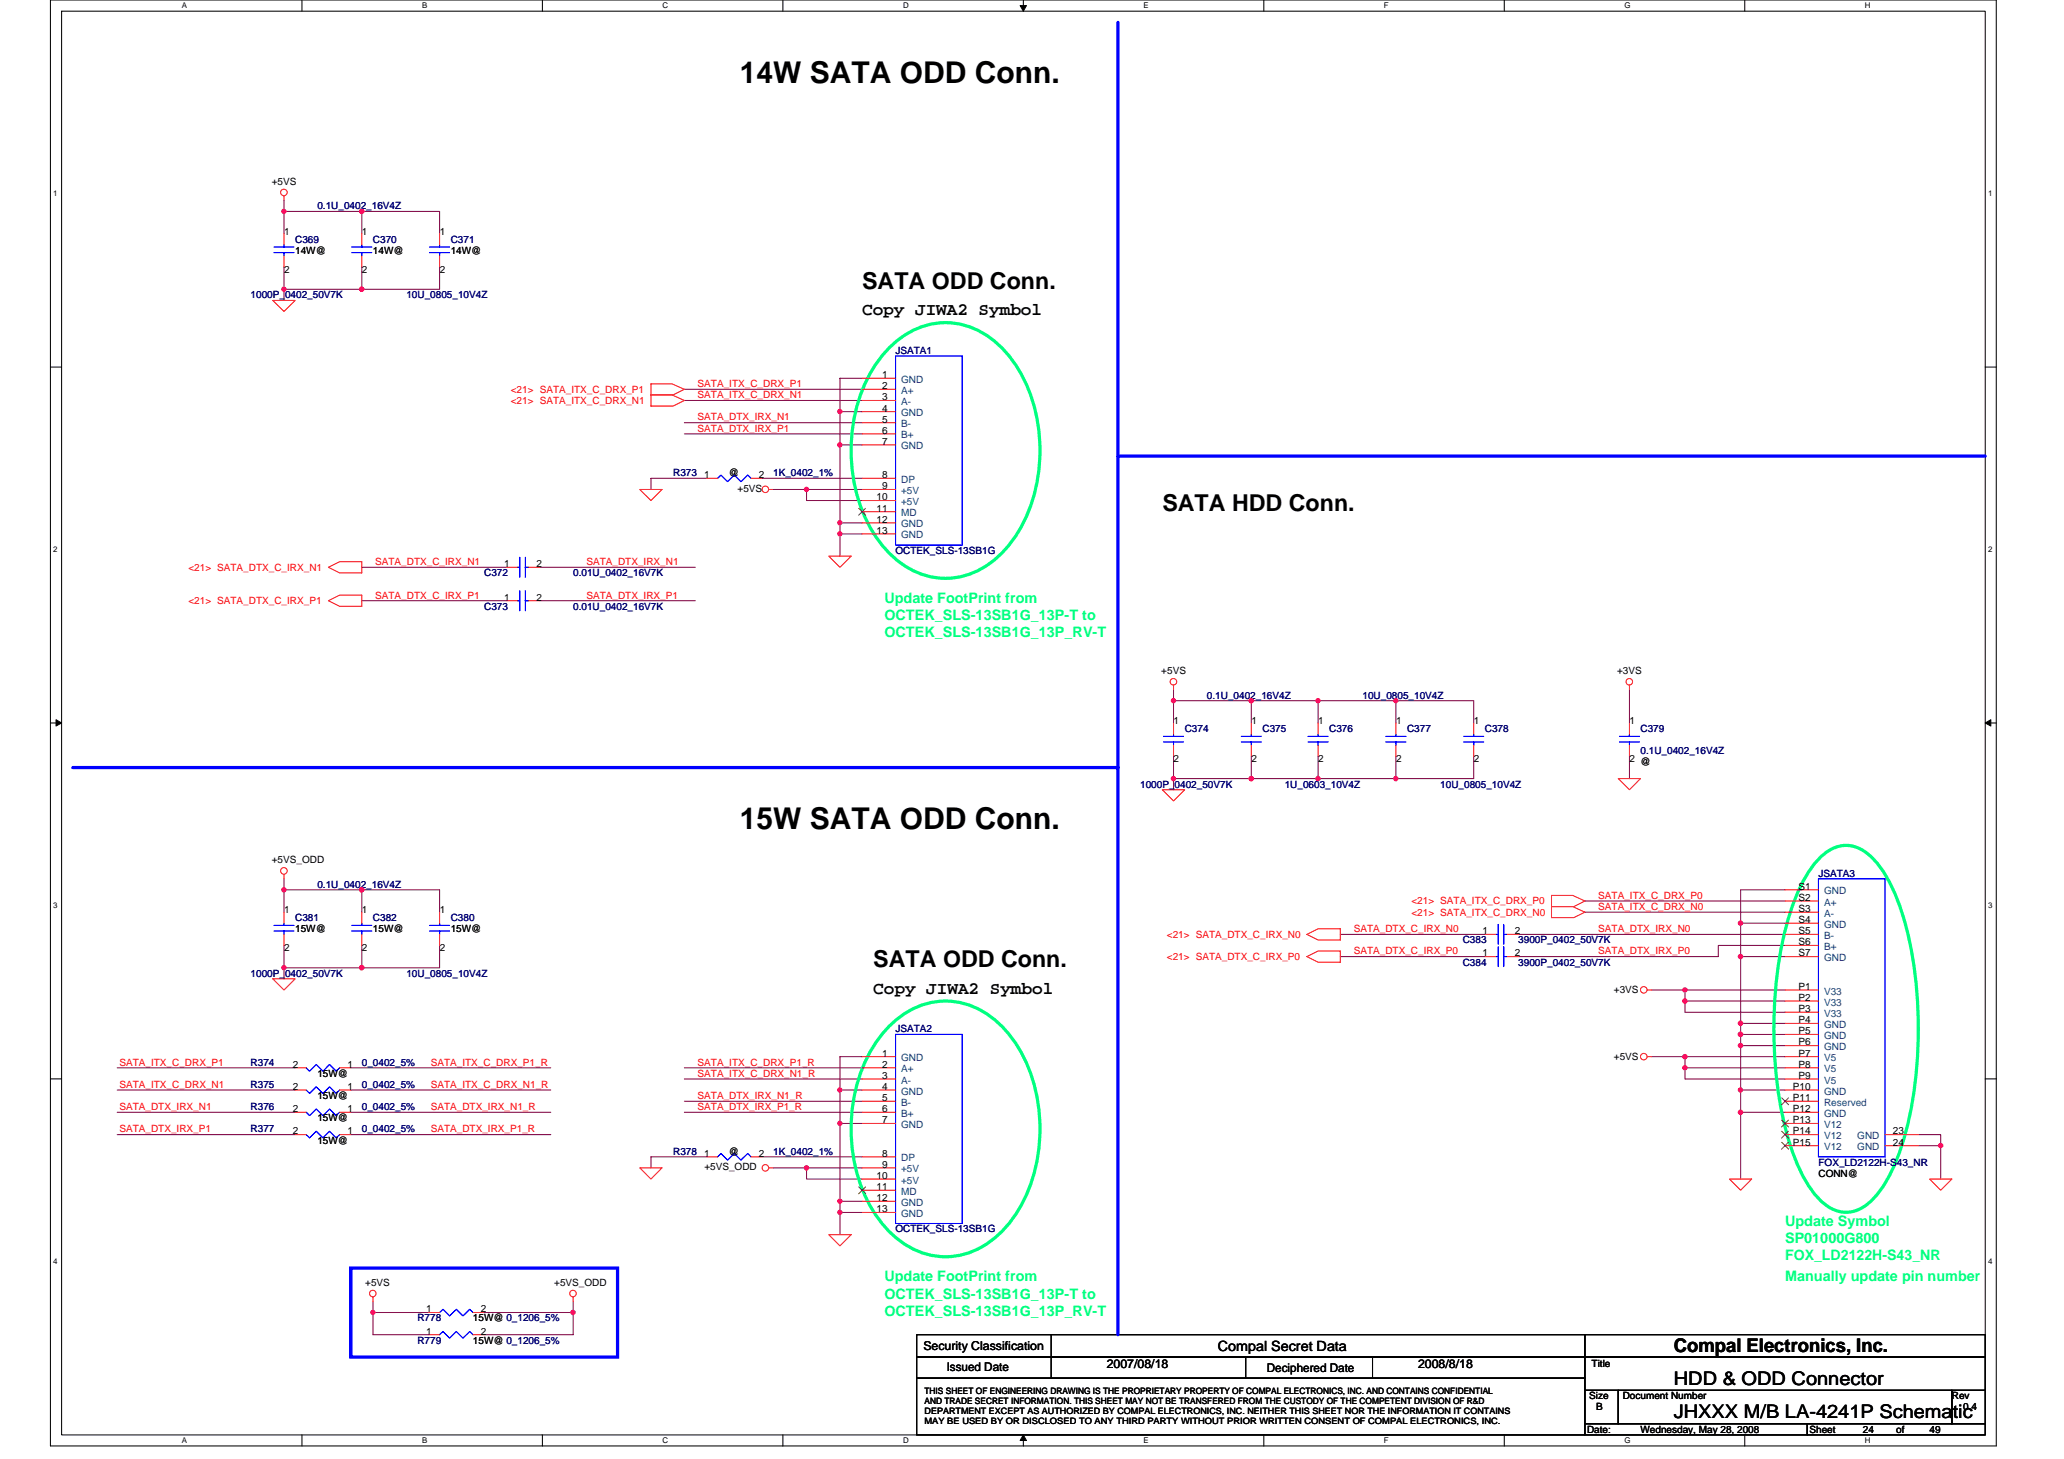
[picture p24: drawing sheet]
<svg xmlns="http://www.w3.org/2000/svg" width="297mm" height="210mm" viewBox="0 0 297 210" stroke-linecap="round" stroke-linejoin="round" font-family="sans-serif">
<defs><g id="words">
<g font-size="4.3">
<text x="106.5" y="12">14W SATA ODD Conn.</text>
<text x="106.5" y="119.2">15W SATA ODD Conn.</text>
</g>
<g font-size="3.3">
<text x="124.1" y="41.5">SATA ODD Conn.</text>
<text x="167.3" y="73.5">SATA HDD Conn.</text>
<text x="125.7" y="139.1">SATA ODD Conn.</text>
</g>
<g font-size="2.7">
<text x="240.9" y="194.5">Compal Electronics, Inc.</text>
<text x="240.9" y="199.3">HDD &amp; ODD Connector</text>
<text x="240.9" y="204.1">JHXXX M/B LA-4241P Schematic</text>
</g>
<g font-size="2.5">
<text x="124.1" y="45.4">Copy JIWA2 Symbol</text>
<text x="125.7" y="143">Copy JIWA2 Symbol</text>
</g>
<g font-size="2.1" fill="#00ff80">
<text x="127.3" y="86.7">Update FootPrint from</text>
<text x="127.3" y="89.2">OCTEK_SLS-13SB1G_13P-T to</text>
<text x="127.3" y="91.7">OCTEK_SLS-13SB1G_13P_RV-T</text>
<text x="256.9" y="176.4">Update Symbol</text>
<text x="256.9" y="178.8">SP01000G800</text>
<text x="127.3" y="184.4">Update FootPrint from</text>
<text x="256.9" y="181.3">FOX_LD2122H-S43_NR</text>
<text x="256.9" y="184.4">Manually update pin number</text>
<text x="127.3" y="186.8">OCTEK_SLS-13SB1G_13P-T to</text>
<text x="127.3" y="189.3">OCTEK_SLS-13SB1G_13P_RV-T</text>
</g>
<text font-size="2" x="175.3" y="194.3">Compal Secret Data</text>
<g font-size="1.8">
<text x="132.9" y="194.2">Security Classification</text>
<text x="159.3" y="196.8">2007/08/18</text>
<text x="204.1" y="196.8">2008/8/18</text>
</g>
<g font-size="1.7">
<text x="136.2" y="197.3">Issued Date</text>
<text x="182.3" y="197.4">Deciphered Date</text>
</g>
<g font-size="1.4">
<text x="39.1" y="26.6">+5VS</text>
<text x="40.9" y="33.8">1</text>
<text x="52.1" y="33.8">1</text>
<text x="63.3" y="33.8">1</text>
<text x="40.9" y="39.2">2</text>
<text x="42.5" y="36.5">14W@</text>
<text x="52.1" y="39.2">2</text>
<text x="53.7" y="36.5">14W@</text>
<text x="63.3" y="39.2">2</text>
<text x="64.9" y="36.5">14W@</text>
<text x="127" y="54.4">1</text>
<text x="127" y="56">2</text>
<text x="127" y="57.6">3</text>
<text x="127" y="59.2">4</text>
<text x="127" y="60.8">5</text>
<text x="127" y="62.4">6</text>
<text x="127" y="64">7</text>
<text x="101.3" y="68.8">1</text>
<text x="104.9" y="68.5">@</text>
<text x="106.1" y="70.7">+5VS</text>
<text x="109.2" y="68.8">2</text>
<text x="126.1" y="72">10</text>
<text x="127" y="68.8">8</text>
<text x="127" y="70.4">9</text>
<text x="126.1" y="73.6">11</text>
<text x="126.1" y="75.2">12</text>
<text x="126.1" y="76.8">13</text>
<text x="72.6" y="81.6">1</text>
<text x="77.2" y="81.6">2</text>
<text x="72.6" y="86.4">1</text>
<text x="77.2" y="86.4">2</text>
<text x="167.1" y="97">+5VS</text>
<text x="232.7" y="97">+3VS</text>
<text x="168.9" y="104.2">1</text>
<text x="180.1" y="104.2">1</text>
<text x="189.7" y="104.2">1</text>
<text x="200.9" y="104.2">1</text>
<text x="212.1" y="104.2">1</text>
<text x="234.5" y="104.2">1</text>
<text x="168.9" y="109.6">2</text>
<text x="180.1" y="109.6">2</text>
<text x="189.7" y="109.6">2</text>
<text x="200.9" y="109.6">2</text>
<text x="212.1" y="109.6">2</text>
<text x="234.5" y="109.6">2</text>
<text x="236.1" y="110.1">@</text>
<text x="39.1" y="124.2">+5VS_ODD</text>
<text x="40.9" y="131.4">1</text>
<text x="52.1" y="131.4">1</text>
<text x="63.3" y="131.4">1</text>
<text x="258.8" y="128">S1</text>
<text x="258.8" y="129.6">S2</text>
<text x="258.8" y="131.2">S3</text>
<text x="40.9" y="136.8">2</text>
<text x="42.5" y="134.1">15W@</text>
<text x="52.1" y="136.8">2</text>
<text x="53.7" y="134.1">15W@</text>
<text x="63.3" y="136.8">2</text>
<text x="64.9" y="134.1">15W@</text>
<text x="213.4" y="134.4">1</text>
<text x="213.4" y="137.6">1</text>
<text x="218" y="134.4">2</text>
<text x="218" y="137.6">2</text>
<text x="258.8" y="132.8">S4</text>
<text x="258.8" y="134.4">S5</text>
<text x="258.8" y="136">S6</text>
<text x="258.8" y="137.6">S7</text>
<text x="232.3" y="142.9">+3VS</text>
<text x="258.8" y="142.4">P1</text>
<text x="258.8" y="144">P2</text>
<text x="258.8" y="145.6">P3</text>
<text x="258.8" y="147.2">P4</text>
<text x="258.8" y="148.8">P5</text>
<text x="42.1" y="153.6">2</text>
<text x="45.7" y="154.9">15W@</text>
<text x="50" y="153.6">1</text>
<text x="127" y="152">1</text>
<text x="127" y="153.6">2</text>
<text x="127" y="155.2">3</text>
<text x="232.3" y="152.5">+5VS</text>
<text x="258.8" y="150.4">P6</text>
<text x="258.8" y="152">P7</text>
<text x="258.8" y="153.6">P8</text>
<text x="258.8" y="155.2">P9</text>
<text x="42.1" y="156.8">2</text>
<text x="42.1" y="160">2</text>
<text x="45.7" y="158.1">15W@</text>
<text x="45.7" y="161.3">15W@</text>
<text x="50" y="156.8">1</text>
<text x="50" y="160">1</text>
<text x="127" y="156.8">4</text>
<text x="127" y="158.4">5</text>
<text x="127" y="160">6</text>
<text x="127" y="161.6">7</text>
<text x="258" y="156.8">P10</text>
<text x="258" y="158.4">P11</text>
<text x="258" y="160">P12</text>
<text x="258" y="161.6">P13</text>
<text x="42.1" y="163.2">2</text>
<text x="45.7" y="164.5">15W@</text>
<text x="50" y="163.2">1</text>
<text x="101.3" y="166.4">1</text>
<text x="104.9" y="166.1">@</text>
<text x="109.2" y="166.4">2</text>
<text x="127" y="166.4">8</text>
<text x="127" y="168">9</text>
<text x="258" y="163.2">P14</text>
<text x="258" y="164.8">P15</text>
<text x="272.4" y="163.2">23</text>
<text x="272.4" y="164.8">24</text>
<text x="101.4" y="168.4">+5VS_ODD</text>
<text x="126.1" y="169.6">10</text>
<text x="126.1" y="171.2">11</text>
<text x="126.1" y="172.8">12</text>
<text x="261.7" y="169.3">CONN@</text>
<text x="126.1" y="174.4">13</text>
<text x="52.6" y="185">+5VS</text>
<text x="79.8" y="185">+5VS_ODD</text>
<text x="61.3" y="188.8">1</text>
<text x="68.1" y="190.1">15W@ 0_1206_5%</text>
<text x="69.2" y="188.8">2</text>
<text x="61.3" y="192">1</text>
<text x="68.1" y="193.3">15W@ 0_1206_5%</text>
<text x="69.2" y="192">2</text>
<text x="229.1" y="196.7">Title</text>
<text x="228.7" y="201.3">Size</text>
<text x="229.7" y="202.9">B</text>
<text x="233.5" y="201.3">Document Number</text>
<text x="280.9" y="201.3">Rev</text>
<text x="282.5" y="202.9">0.4</text>
<text x="228.4" y="206.1">Date:</text>
<text x="236.1" y="206.1">Wednesday, May 28, 2008</text>
<text x="260.4" y="206.1">Sheet</text>
<text x="268.1" y="206.1">24</text>
<text x="272.9" y="206.1">of</text>
<text x="277.7" y="206.1">49</text>
</g>
<g font-size="1.4" fill="#000080">
<text x="42.5" y="34.9">C369</text>
<text x="45.7" y="30.1">0.1U_0402_16V4Z</text>
<text x="53.7" y="34.9">C370</text>
<text x="64.9" y="34.9">C371</text>
<text x="36.1" y="42.9">1000P_0402_50V7K</text>
<text x="58.5" y="42.9">10U_0805_10V4Z</text>
<text x="128.9" y="50.9">JSATA1</text>
<text x="96.9" y="68.5">R373</text>
<text x="111.3" y="68.5">1K_0402_1%</text>
<text x="69.7" y="82.9">C372</text>
<text x="82.5" y="82.9">0.01U_0402_16V7K</text>
<text x="128.9" y="79.7">OCTEK_SLS-13SB1G</text>
<text x="69.7" y="87.7">C373</text>
<text x="82.5" y="87.7">0.01U_0402_16V7K</text>
<text x="173.7" y="100.5">0.1U_0402_16V4Z</text>
<text x="196.1" y="100.5">10U_0805_10V4Z</text>
<text x="170.5" y="105.3">C374</text>
<text x="181.7" y="105.3">C375</text>
<text x="191.3" y="105.3">C376</text>
<text x="202.5" y="105.3">C377</text>
<text x="213.7" y="105.3">C378</text>
<text x="236.1" y="105.3">C379</text>
<text x="164.1" y="113.3">1000P_0402_50V7K</text>
<text x="184.9" y="113.3">1U_0603_10V4Z</text>
<text x="207.3" y="113.3">10U_0805_10V4Z</text>
<text x="236.1" y="108.5">0.1U_0402_16V4Z</text>
<text x="45.7" y="127.7">0.1U_0402_16V4Z</text>
<text x="261.7" y="126.1">JSATA3</text>
<text x="42.5" y="132.5">C381</text>
<text x="53.7" y="132.5">C382</text>
<text x="64.9" y="132.5">C380</text>
<text x="210.5" y="135.7">C383</text>
<text x="218.5" y="135.7">3900P_0402_50V7K</text>
<text x="36.1" y="140.5">1000P_0402_50V7K</text>
<text x="58.5" y="140.5">10U_0805_10V4Z</text>
<text x="210.5" y="138.9">C384</text>
<text x="218.5" y="138.9">3900P_0402_50V7K</text>
<text x="128.9" y="148.5">JSATA2</text>
<text x="36.1" y="153.3">R374</text>
<text x="52.1" y="153.3">0_0402_5%</text>
<text x="36.1" y="156.5">R375</text>
<text x="36.1" y="159.7">R376</text>
<text x="52.1" y="156.5">0_0402_5%</text>
<text x="52.1" y="159.7">0_0402_5%</text>
<text x="36.1" y="162.9">R377</text>
<text x="52.1" y="162.9">0_0402_5%</text>
<text x="96.9" y="166.1">R378</text>
<text x="111.3" y="166.1">1K_0402_1%</text>
<text x="261.7" y="167.7">FOX_LD2122H-S43_NR</text>
<text x="128.9" y="177.3">OCTEK_SLS-13SB1G</text>
<text x="60.1" y="190.1">R778</text>
<text x="60.1" y="193.3">R779</text>
</g>
<g font-size="1.4" fill="#f00">
<text x="73.5" y="56.5">&lt;21&gt; SATA_ITX_C_DRX_P1</text>
<text x="73.5" y="58.1">&lt;21&gt; SATA_ITX_C_DRX_N1</text>
<text x="100.4" y="55.7">SATA_ITX_C_DRX_P1</text>
<text x="100.4" y="57.3">SATA_ITX_C_DRX_N1</text>
<text x="100.4" y="62.1">SATA_DTX_IRX_P1</text>
<text x="100.4" y="60.5">SATA_DTX_IRX_N1</text>
<text x="27.1" y="82.1">&lt;21&gt; SATA_DTX_C_IRX_N1</text>
<text x="54" y="81.3">SATA_DTX_C_IRX_N1</text>
<text x="84.4" y="81.3">SATA_DTX_IRX_N1</text>
<text x="27.1" y="86.9">&lt;21&gt; SATA_DTX_C_IRX_P1</text>
<text x="54" y="86.1">SATA_DTX_C_IRX_P1</text>
<text x="84.4" y="86.1">SATA_DTX_IRX_P1</text>
<text x="203.1" y="130.1">&lt;21&gt; SATA_ITX_C_DRX_P0</text>
<text x="203.1" y="131.7">&lt;21&gt; SATA_ITX_C_DRX_N0</text>
<text x="230" y="129.3">SATA_ITX_C_DRX_P0</text>
<text x="230" y="130.9">SATA_ITX_C_DRX_N0</text>
<text x="167.9" y="134.9">&lt;21&gt; SATA_DTX_C_IRX_N0</text>
<text x="194.8" y="134.1">SATA_DTX_C_IRX_N0</text>
<text x="194.8" y="137.3">SATA_DTX_C_IRX_P0</text>
<text x="230" y="134.1">SATA_DTX_IRX_N0</text>
<text x="230" y="137.3">SATA_DTX_IRX_P0</text>
<text x="167.9" y="138.1">&lt;21&gt; SATA_DTX_C_IRX_P0</text>
<text x="17.2" y="153.3">SATA_ITX_C_DRX_P1</text>
<text x="62" y="153.3">SATA_ITX_C_DRX_P1_R</text>
<text x="100.4" y="153.3">SATA_ITX_C_DRX_P1_R</text>
<text x="100.4" y="154.9">SATA_ITX_C_DRX_N1_R</text>
<text x="17.2" y="156.5">SATA_ITX_C_DRX_N1</text>
<text x="17.2" y="159.7">SATA_DTX_IRX_N1</text>
<text x="62" y="156.5">SATA_ITX_C_DRX_N1_R</text>
<text x="62" y="159.7">SATA_DTX_IRX_N1_R</text>
<text x="100.4" y="159.7">SATA_DTX_IRX_P1_R</text>
<text x="100.4" y="158.1">SATA_DTX_IRX_N1_R</text>
<text x="17.2" y="162.9">SATA_DTX_IRX_P1</text>
<text x="62" y="162.9">SATA_DTX_IRX_P1_R</text>
</g>
<g font-size="1.4" fill="#004080">
<text x="129.7" y="55.1">GND</text>
<text x="129.7" y="56.7">A+</text>
<text x="129.7" y="58.3">A-</text>
<text x="129.7" y="59.9">GND</text>
<text x="129.7" y="61.5">B-</text>
<text x="129.7" y="63.1">B+</text>
<text x="129.7" y="64.7">GND</text>
<text x="129.7" y="69.5">DP</text>
<text x="129.7" y="71.1">+5V</text>
<text x="129.7" y="72.7">+5V</text>
<text x="129.7" y="74.3">MD</text>
<text x="129.7" y="75.9">GND</text>
<text x="129.7" y="77.5">GND</text>
<text x="262.5" y="128.7">GND</text>
<text x="262.5" y="130.3">A+</text>
<text x="262.5" y="131.9">A-</text>
<text x="262.5" y="133.5">GND</text>
<text x="262.5" y="135.1">B-</text>
<text x="262.5" y="136.7">B+</text>
<text x="262.5" y="138.3">GND</text>
<text x="262.5" y="143.1">V33</text>
<text x="262.5" y="144.7">V33</text>
<text x="262.5" y="146.3">V33</text>
<text x="262.5" y="147.9">GND</text>
<text x="262.5" y="149.5">GND</text>
<text x="129.7" y="152.7">GND</text>
<text x="129.7" y="154.3">A+</text>
<text x="129.7" y="155.9">A-</text>
<text x="262.5" y="151.1">GND</text>
<text x="262.5" y="152.7">V5</text>
<text x="262.5" y="154.3">V5</text>
<text x="262.5" y="155.9">V5</text>
<text x="129.7" y="157.5">GND</text>
<text x="129.7" y="159.1">B-</text>
<text x="129.7" y="160.7">B+</text>
<text x="262.5" y="157.5">GND</text>
<text x="262.5" y="159.1">Reserved</text>
<text x="262.5" y="160.7">GND</text>
<text x="129.7" y="162.3">GND</text>
<text x="129.7" y="167.1">DP</text>
<text x="262.5" y="162.3">V12</text>
<text x="262.5" y="163.9">V12</text>
<text x="262.5" y="165.5">V12</text>
<text x="267.3" y="163.9">GND</text>
<text x="267.3" y="165.5">GND</text>
<text x="129.7" y="168.7">+5V</text>
<text x="129.7" y="170.3">+5V</text>
<text x="129.7" y="171.9">MD</text>
<text x="129.7" y="173.5">GND</text>
<text x="129.7" y="175.1">GND</text>
</g>
<g font-size="1.3">
<text x="133.1" y="200.5">THIS SHEET OF ENGINEERING DRAWING IS THE PROPRIETARY PROPERTY OF COMPAL ELECTRONICS, INC. AND CONTAINS CONFIDENTIAL</text>
<text x="133.1" y="202">AND TRADE SECRET INFORMATION. THIS SHEET MAY NOT BE TRANSFERED FROM THE CUSTODY OF THE COMPETENT DIVISION OF R&amp;D</text>
<text x="133.1" y="203.5">DEPARTMENT EXCEPT AS AUTHORIZED BY COMPAL ELECTRONICS, INC. NEITHER THIS SHEET NOR THE INFORMATION IT CONTAINS</text>
<text x="133.1" y="204.9">MAY BE USED BY OR DISCLOSED TO ANY THIRD PARTY WITHOUT PRIOR WRITTEN CONSENT OF COMPAL ELECTRONICS, INC.</text>
</g>
<g font-size="1.1">
<text x="26.2" y="1.2">A</text>
<text x="60.7" y="1.2">B</text>
<text x="95.4" y="1.2">C</text>
<text x="130" y="1.2">D</text>
<text x="164.6" y="1.2">E</text>
<text x="199.2" y="1.2">F</text>
<text x="233.8" y="1.2">G</text>
<text x="268.4" y="1.2">H</text>
<text x="7.7" y="28.2">1</text>
<text x="286.1" y="28.2">1</text>
<text x="7.7" y="79.4">2</text>
<text x="286.1" y="79.4">2</text>
<text x="7.7" y="130.6">3</text>
<text x="286.1" y="130.6">3</text>
<text x="7.7" y="181.8">4</text>
<text x="286.1" y="181.8">4</text>
<text x="26.2" y="207.6">A</text>
<text x="60.7" y="207.6">B</text>
<text x="95.4" y="207.6">C</text>
<text x="130" y="207.6">D</text>
<text x="164.6" y="207.6">E</text>
<text x="199.2" y="207.6">F</text>
<text x="233.8" y="207.6">G</text>
<text x="268.4" y="207.6">H</text>
</g>
</g></defs>
<path d="M7.3 0h280v208h-280zM8.9 1.6h276.8v204.8h-276.8z" fill="none" stroke="#000" stroke-width=".15"/>
<g fill="#fff">
<path d="M26.2 .2h.7v1.2h-.7z"/>
<path d="M26.2 206.6h.7v1.3h-.7z"/>
</g>
<path d="M43.5 0v1.6M43.5 206.4v1.6" fill="none" stroke="#000" stroke-width=".15"/>
<g fill="#fff">
<path d="M60.7 .2h.8v1.2h-.8z"/>
<path d="M60.7 206.6h.8v1.3h-.8z"/>
</g>
<path d="M78.1 0v1.6M78.1 206.4v1.6" fill="none" stroke="#000" stroke-width=".15"/>
<g fill="#fff">
<path d="M95.4 .2h.8v1.2h-.8z"/>
<path d="M95.4 206.6h.8v1.3h-.8z"/>
</g>
<path d="M112.7 0v1.6M112.7 206.4v1.6" fill="none" stroke="#000" stroke-width=".15"/>
<g fill="#fff">
<path d="M130 .2h.8v1.2h-.8z"/>
<path d="M130 206.6h.8v1.3h-.8z"/>
</g>
<path d="M147.3 0v1.6M147.3 206.4v1.6" fill="none" stroke="#000" stroke-width=".15"/>
<path d="M146.8 .8h.9l-.4 .8zM147.3 206.4l.4 .8h-.9z" fill="#000" stroke="#000" stroke-width=".14"/>
<g fill="#fff">
<path d="M164.6 .2h.7v1.2h-.7z"/>
<path d="M164.6 206.6h.7v1.3h-.7z"/>
</g>
<path d="M181.9 0v1.6M181.9 206.4v1.6" fill="none" stroke="#000" stroke-width=".15"/>
<g fill="#fff">
<path d="M199.2 .2h.7v1.2h-.7z"/>
<path d="M199.2 206.6h.7v1.3h-.7z"/>
</g>
<path d="M216.5 0v1.6M216.5 206.4v1.6" fill="none" stroke="#000" stroke-width=".15"/>
<g fill="#fff">
<path d="M233.8 .2h.8v1.2h-.8z"/>
<path d="M233.8 206.6h.8v1.3h-.8z"/>
</g>
<path d="M251.1 0v1.6M251.1 206.4v1.6" fill="none" stroke="#000" stroke-width=".15"/>
<g fill="#fff">
<path d="M268.4 .2h.8v1.2h-.8z"/>
<path d="M268.4 206.6h.8v1.3h-.8z"/>
<path d="M7.7 27.2h.6v1.3h-.6z"/>
<path d="M286.1 27.2h.6v1.3h-.6z"/>
<path d="M7.7 78.4h.6v1.3h-.6z"/>
<path d="M286.1 78.4h.6v1.3h-.6z"/>
</g>
<path d="M7.3 52.8h1.6M285.7 52.8h1.6" fill="none" stroke="#000" stroke-width=".15"/>
<g fill="#fff">
<path d="M7.7 129.6h.6v1.3h-.6z"/>
<path d="M286.1 129.6h.6v1.3h-.6z"/>
</g>
<path d="M7.3 104h1.6M285.7 104h1.6" fill="none" stroke="#000" stroke-width=".15"/>
<path d="M8.1 103.5l.8 .5-.8 .5zM285.7 104l.8-.5v1z" fill="#000" stroke="#000" stroke-width=".14"/>
<g fill="#fff">
<path d="M7.7 180.8h.6v1.3h-.6z"/>
<path d="M286.1 180.8h.6v1.3h-.6z"/>
</g>
<g fill="none" stroke="#000" stroke-width=".15">
<path d="M7.3 155.2h1.6M285.7 155.2h1.6M131.9 192h96.2v3.2h-96.2zM131.9 195.2h96.2v3.1h-96.2zM131.9 198.3h96.2v8.1h-96.2zM151.3 192v6.3M179.3 195.2v3.1M197.5 195.2v3.1M228.1 192h57.6v3.2h-57.6zM228.1 195.2h57.6v4.8h-57.6zM228.1 200h4.8v4.8h-4.8zM228.1 204.8h32v1.6h-32z"/>
<path d="M232.9 200h48v4.8h-48zM260.1 204.8h25.6v1.6h-25.6zM280.9 200h4.8v4.8h-4.8z"/>
</g>
<g fill="none" stroke="#800040" stroke-width=".15">
<path d="M40.9 28.8v4.8M40.9 38.4v4.8M40.9 30.4h22.4v3.2M52.1 30.4v3.2M52.1 38.4v3.2M63.3 38.4v3.2h-22.4M98.5 56h25.6M98.5 57.6h25.6M120.9 59.2h3.2M124.1 54.4h-3.2v9.6M98.5 62.4h25.6M98.5 60.8h25.6"/>
<path d="M101.7 68.8h-8v1.6M109.7 68.8h14.4M111.3 70.4h12.8M116.1 70.4v1.6h8M120.9 64v11.2h3.2M120.9 75.2v4.8M120.9 76.8h3.2M120.9 64h3.2M52.1 81.6h20.8M52.1 86.4h20.8M77.7 81.6h22.4M77.7 86.4h22.4"/>
<path d="M168.9 99.2v4.8M234.5 99.2v4.8M168.9 108.8v4.8M168.9 100.8h43.2v3.2M180.1 100.8v3.2M180.1 108.8v3.2M189.7 100.8v3.2M189.7 108.8v3.2M200.9 100.8v3.2M200.9 108.8v3.2M212.1 108.8v3.2h-43.2M234.5 108.8v3.2"/>
<path d="M40.9 128h22.4v3.2M40.9 126.4v4.8M40.9 136v4.8M52.1 128v3.2M52.1 136v3.2M63.3 136v3.2h-22.4M192.9 137.6h20.8M192.9 134.4h20.8M218.5 134.4h38.4M228.1 129.6h28.8M228.1 131.2h28.8M250.5 132.8h6.4"/>
<path d="M250.5 137.6h6.4M256.9 136h-9.6v1.6h-28.8M256.9 128h-6.4v22.4M16.9 153.6h25.6M16.9 156.8h25.6M50.5 153.6h28.8M50.5 156.8h28.8M98.5 155.2h25.6M98.5 153.6h25.6M98.5 158.4h25.6M120.9 156.8h3.2M124.1 152h-3.2v9.6"/>
<path d="M237.7 152h19.2M237.7 142.4h19.2M242.5 152v3.2h14.4M242.5 142.4v3.2h14.4M242.5 144h14.4M242.5 153.6h14.4M250.5 150.4v6.4h6.4M250.5 156.8v12.8M250.5 150.4h6.4M250.5 147.2h6.4M250.5 148.8h6.4M16.9 160h25.6"/>
<path d="M16.9 163.2h25.6M50.5 160h28.8M50.5 163.2h28.8M98.5 160h25.6M101.7 166.4h-8v1.6M109.7 166.4h14.4M111.3 168h12.8M116.1 168v1.6h8M120.9 161.6v11.2h3.2M120.9 172.8v4.8M120.9 174.4h3.2M120.9 161.6h3.2"/>
<path d="M250.5 160h6.4M276.1 163.2h3.2v1.6h-3.2M279.3 164.8v4.8M53.7 187.2v4.8h8M53.7 188.8h8M69.7 188.8h12.8M82.5 187.2v4.8h-12.8"/>
</g>
<g fill="#f0f" stroke="#f0f" stroke-width=".15">
<circle cx="250.5" cy="160" r=".32"/>
<circle cx="250.5" cy="150.4" r=".31"/>
<circle cx="242.5" cy="152" r=".32"/>
<circle cx="242.5" cy="144" r=".32"/>
<circle cx="242.5" cy="142.4" r=".31"/>
<circle cx="250.5" cy="148.8" r=".31"/>
<circle cx="200.9" cy="112" r=".32"/>
<circle cx="189.7" cy="112" r=".32"/>
<circle cx="200.9" cy="100.8" r=".31"/>
<circle cx="189.7" cy="100.8" r=".31"/>
<circle cx="180.1" cy="112" r=".32"/>
<circle cx="250.5" cy="132.8" r=".31"/>
<circle cx="180.1" cy="100.8" r=".31"/>
<circle cx="168.9" cy="100.8" r=".31"/>
<circle cx="168.9" cy="112" r=".32"/>
<circle cx="250.5" cy="147.2" r=".32"/>
<circle cx="242.5" cy="153.6" r=".31"/>
<circle cx="250.5" cy="137.6" r=".31"/>
<circle cx="250.5" cy="156.8" r=".31"/>
<circle cx="120.9" cy="76.8" r=".31"/>
<circle cx="52.1" cy="41.6" r=".31"/>
<circle cx="52.1" cy="30.4" r=".31"/>
<circle cx="40.9" cy="30.4" r=".31"/>
<circle cx="40.9" cy="41.6" r=".31"/>
<circle cx="120.9" cy="64" r=".32"/>
<circle cx="120.9" cy="75.2" r=".32"/>
<circle cx="120.9" cy="59.2" r=".32"/>
<circle cx="116.1" cy="70.4" r=".31"/>
<circle cx="120.9" cy="174.4" r=".31"/>
<circle cx="52" cy="139.2" r=".32"/>
<circle cx="52" cy="128" r=".32"/>
<circle cx="40.9" cy="128" r=".32"/>
<circle cx="40.9" cy="139.2" r=".32"/>
<circle cx="120.9" cy="161.6" r=".31"/>
<circle cx="120.9" cy="172.8" r=".31"/>
<circle cx="120.9" cy="156.8" r=".31"/>
<circle cx="116.1" cy="168" r=".32"/>
<circle cx="53.7" cy="188.8" r=".31"/>
<circle cx="82.5" cy="188.8" r=".31"/>
<circle cx="279.3" cy="164.8" r=".31"/>
</g>
<g fill="none" stroke="#f00" stroke-width=".15">
<path d="M40.9 28.2v.6M40.9 33.6v1.6M40.9 36.8v1.6M52.1 33.6v1.6M52.1 36.8v1.6M63.3 33.6v1.6M63.3 36.8v1.6M39.3 43.2h3.2l-1.6 1.6zM93.7 55.2h3l1.8 .8-1.6 .8h-3.2h3l1.8 .8-1.6 .8h-3.2zM124.1 54.4h4.8M124.1 56h4.8M124.1 57.6h4.8"/>
<path d="M124.1 59.2h4.8M92.1 70.4h3.2l-1.6 1.6zM101.7 68.8h1.6M108.1 68.8h1.6M110.6 70.4h.7M124.1 70.4h4.8M124.1 60.8h4.8M124.1 62.4h4.8M124.1 64h4.8M124.1 68.8h4.8M124.1 72h4.8M124.1 73.6h4.8"/>
<path d="M124.1 75.2h4.8M124.1 76.8h4.8M47.3 86.4l1.6-.8h3.2v1.6h-3.2zM47.3 81.6l1.6-.8h3.2v1.6h-3.2zM72.9 81.6h1.6M72.9 86.4h1.6M76.1 81.6h1.6M76.1 86.4h1.6M119.3 80h3.2l-1.6 1.6zM168.9 98.6v.6M234.5 98.6v.6M167.3 113.6h3.2l-1.6 1.6z"/>
<path d="M168.9 104v1.6M168.9 107.2v1.6M180.1 104v1.6M180.1 107.2v1.6M189.7 104v1.6M189.7 107.2v1.6M200.9 104v1.6M200.9 107.2v1.6M212.1 104v1.6M212.1 107.2v1.6M232.9 112h3.2l-1.6 1.6zM234.5 104v1.6"/>
<path d="M234.5 107.2v1.6M40.9 125.8v.6M40.9 131.2v1.6M40.9 134.4v1.6M52.1 131.2v1.6M52.1 134.4v1.6M63.3 131.2v1.6M63.3 134.4v1.6M188.1 137.6l1.6-.8h3.2v1.6h-3.2zM188.1 134.4l1.6-.8h3.2v1.6h-3.2zM213.7 134.4h1.6M213.7 137.6h1.6"/>
<path d="M216.9 134.4h1.6M216.9 137.6h1.6M223.3 128.8h3l1.8 .8-1.6 .8h-3.2h3l1.8 .8-1.6 .8h-3.2zM256.9 128h4.8M256.9 129.6h4.8M256.9 131.2h4.8M256.9 132.8h4.8M256.9 134.4h4.8M256.9 136h4.8M256.9 137.6h4.8M39.3 140.8h3.2l-1.6 1.6zM42.5 156.8h1.6"/>
<path d="M42.5 153.6h1.6M48.9 156.8h1.6M48.9 153.6h1.6M124.1 152h4.8M124.1 156.8h4.8M124.1 153.6h4.8M124.1 155.2h4.8M124.1 158.4h4.8M237.1 142.4h.6M237.1 152h.6M256.9 142.4h4.8M256.9 152h4.8"/>
<path d="M256.9 156.8h4.8M256.9 144h4.8M256.9 145.6h4.8M256.9 147.2h4.8M256.9 148.8h4.8M256.9 150.4h4.8M256.9 153.6h4.8M256.9 155.2h4.8M256.9 158.4h4.8M42.5 160h1.6M42.5 163.2h1.6M48.9 160h1.6"/>
<path d="M48.9 163.2h1.6M92.1 168h3.2l-1.6 1.6zM101.7 166.4h1.6M108.1 166.4h1.6M110.6 168h.7M119.3 177.6h3.2l-1.6 1.6zM124.1 168h4.8M124.1 160h4.8M124.1 161.6h4.8M124.1 166.4h4.8M124.1 169.6h4.8M124.1 171.2h4.8"/>
<path d="M124.1 172.8h4.8M124.1 174.4h4.8M248.9 169.6h3.2l-1.6 1.6zM256.9 160h4.8M256.9 161.6h4.8M256.9 163.2h4.8M256.9 164.8h4.8M271.3 163.2h4.8M271.3 164.8h4.8M277.7 169.6h3.2l-1.6 1.6zM53.7 186.6v.6M61.7 188.8h1.6"/>
<path d="M61.7 192h1.6M68.1 188.8h1.6M68.1 192h1.6M82.5 186.6v.6"/>
<circle cx="40.9" cy="27.7" r=".47"/>
<circle cx="110.1" cy="70.4" r=".47"/>
<circle cx="168.9" cy="98.1" r=".47"/>
<circle cx="234.5" cy="98.1" r=".47"/>
<circle cx="40.9" cy="125.3" r=".48"/>
<circle cx="236.6" cy="142.4" r=".47"/>
<circle cx="236.6" cy="152" r=".47"/>
<circle cx="110.1" cy="168" r=".47"/>
<circle cx="53.7" cy="186.1" r=".47"/>
<circle cx="82.5" cy="186.1" r=".47"/>
</g>
<path d="M160.9 3.2v188.8M160.9 65.6h124.8M10.5 110.4h150.4M50.5 182.4h38.4v12.8h-38.4z" fill="none" stroke="#00f" stroke-width=".47"/>
<path d="M128.5 49.6a10.8 10.8 0 0 1 15.2 0 20.7 20.7 0 0 1 6 15.2 20.8 20.8 0 0 1-6 15.3 10.7 10.7 0 0 1-15.2 0 20.8 20.8 0 0 1-6-15.3 20.7 20.7 0 0 1 6-15.2zM262 123.3a4.8 4.8 0 0 1 7.3 0 19 19 0 0 1 4.3 7.7 60.3 60.3 0 0 1 0 34 19 19 0 0 1-4.3 7.8 4.8 4.8 0 0 1-7.3 0 19 19 0 0 1-4.3-7.8 60.5 60.5 0 0 1 0-34 19 19 0 0 1 4.3-7.7zM128.5 147.2a10.8 10.8 0 0 1 15.2 0 20.7 20.7 0 0 1 6 15.2 20.8 20.8 0 0 1-6 15.3 10.7 10.7 0 0 1-15.2 0 20.8 20.8 0 0 1-6-15.3 20.7 20.7 0 0 1 6-15.2z" fill="none" stroke="#00ff80" stroke-width=".47"/>
<g fill="none" stroke="#00f" stroke-width=".15">
<path d="M39.4 36.3h2.9M39.4 35.5h2.9M40.9 35.2v.3M40.9 36.3v.5M50.6 36.3h2.9M50.6 35.5h2.9M52.1 35.2v.3M52.1 36.3v.5M61.8 36.3h2.9M61.8 35.5h2.9M63.3 35.2v.3M63.3 36.3v.5"/>
<path d="M128.9 51.2h9.6v27.2h-9.6zM103.3 68.8l.5-.5 .9 1 1-1 .9 1 1-1 .5 .5M74.5 81.6h.3M74.5 86.4h.3M74.8 80.2v2.9M74.8 85v2.9M75.6 81.6h.5M75.6 80.2v2.9M75.6 85v2.9M75.6 86.4h.5M167.4 106.7h2.9M167.4 105.9h2.9"/>
<path d="M168.9 105.6v.3M168.9 106.7v.5M178.6 106.7h2.9M178.6 105.9h2.9M180.1 105.6v.3M180.1 106.7v.5M188.3 106.7h2.8M188.3 105.9h2.8M189.7 105.6v.3M189.7 106.7v.5M199.4 106.7h2.9M199.4 105.9h2.9"/>
<path d="M200.9 105.6v.3M200.9 106.7v.5M210.6 106.7h2.9M210.6 105.9h2.9M212.1 105.6v.3M212.1 106.7v.5M233.1 106.7h2.8M233.1 105.9h2.8M234.5 105.6v.3M234.5 106.7v.5M39.4 133.9h2.9M39.4 133.1h2.9"/>
<path d="M40.9 132.8v.3M40.9 133.9v.5M50.6 133.9h2.9M50.6 133.1h2.9M52.1 132.8v.3M52.1 133.9v.5M61.8 133.9h2.9M61.8 133.1h2.9M63.3 132.8v.3M63.3 133.9v.5M215.3 134.4h.3M215.3 137.6h.3"/>
<path d="M215.6 133v2.9M215.6 136.2v2.9M216.4 134.4h.5M216.4 133v2.9M216.4 136.2v2.9M216.4 137.6h.5M261.7 126.4h9.6v40h-9.6zM44.1 156.8l.5 .5 .9-.9 1 .9 .9-.9 1 .9 .5-.5M44.1 153.6l.5 .5 .9-1 1 1 .9-1 1 1 .5-.5M128.9 148.8h9.6v27.2h-9.6zM44.1 160l.5 .5 .9-.9 1 .9 .9-.9 1 .9 .5-.5M44.1 163.2l.5 .5 .9-.9 1 .9 .9-.9 1 .9 .5-.5"/>
<path d="M103.3 166.4l.5-.5 .9 1 1-1 .9 1 1-1 .5 .5M63.3 188.8l.5-.4 .9 .9 1-.9 .9 .9 1-.9 .5 .4M63.3 192l.5-.4 .9 .9 1-.9 .9 .9 1-.9 .5 .4"/>
</g>
<path d="M123.6 73.1l1 1M124.6 73.1l-1 1M256.4 157.9l1 1M257.4 157.9l-1 1M123.6 170.8l1 .9M124.6 170.8l-1 .9M256.4 161.1l1 1M256.4 162.8l1 .9M256.4 164.3l1 1M257.4 161.1l-1 1M257.4 162.8l-1 .9M257.4 164.3l-1 1" fill="none" stroke="#804000" stroke-width=".14"/>
<use href="#words"/>
</svg>
